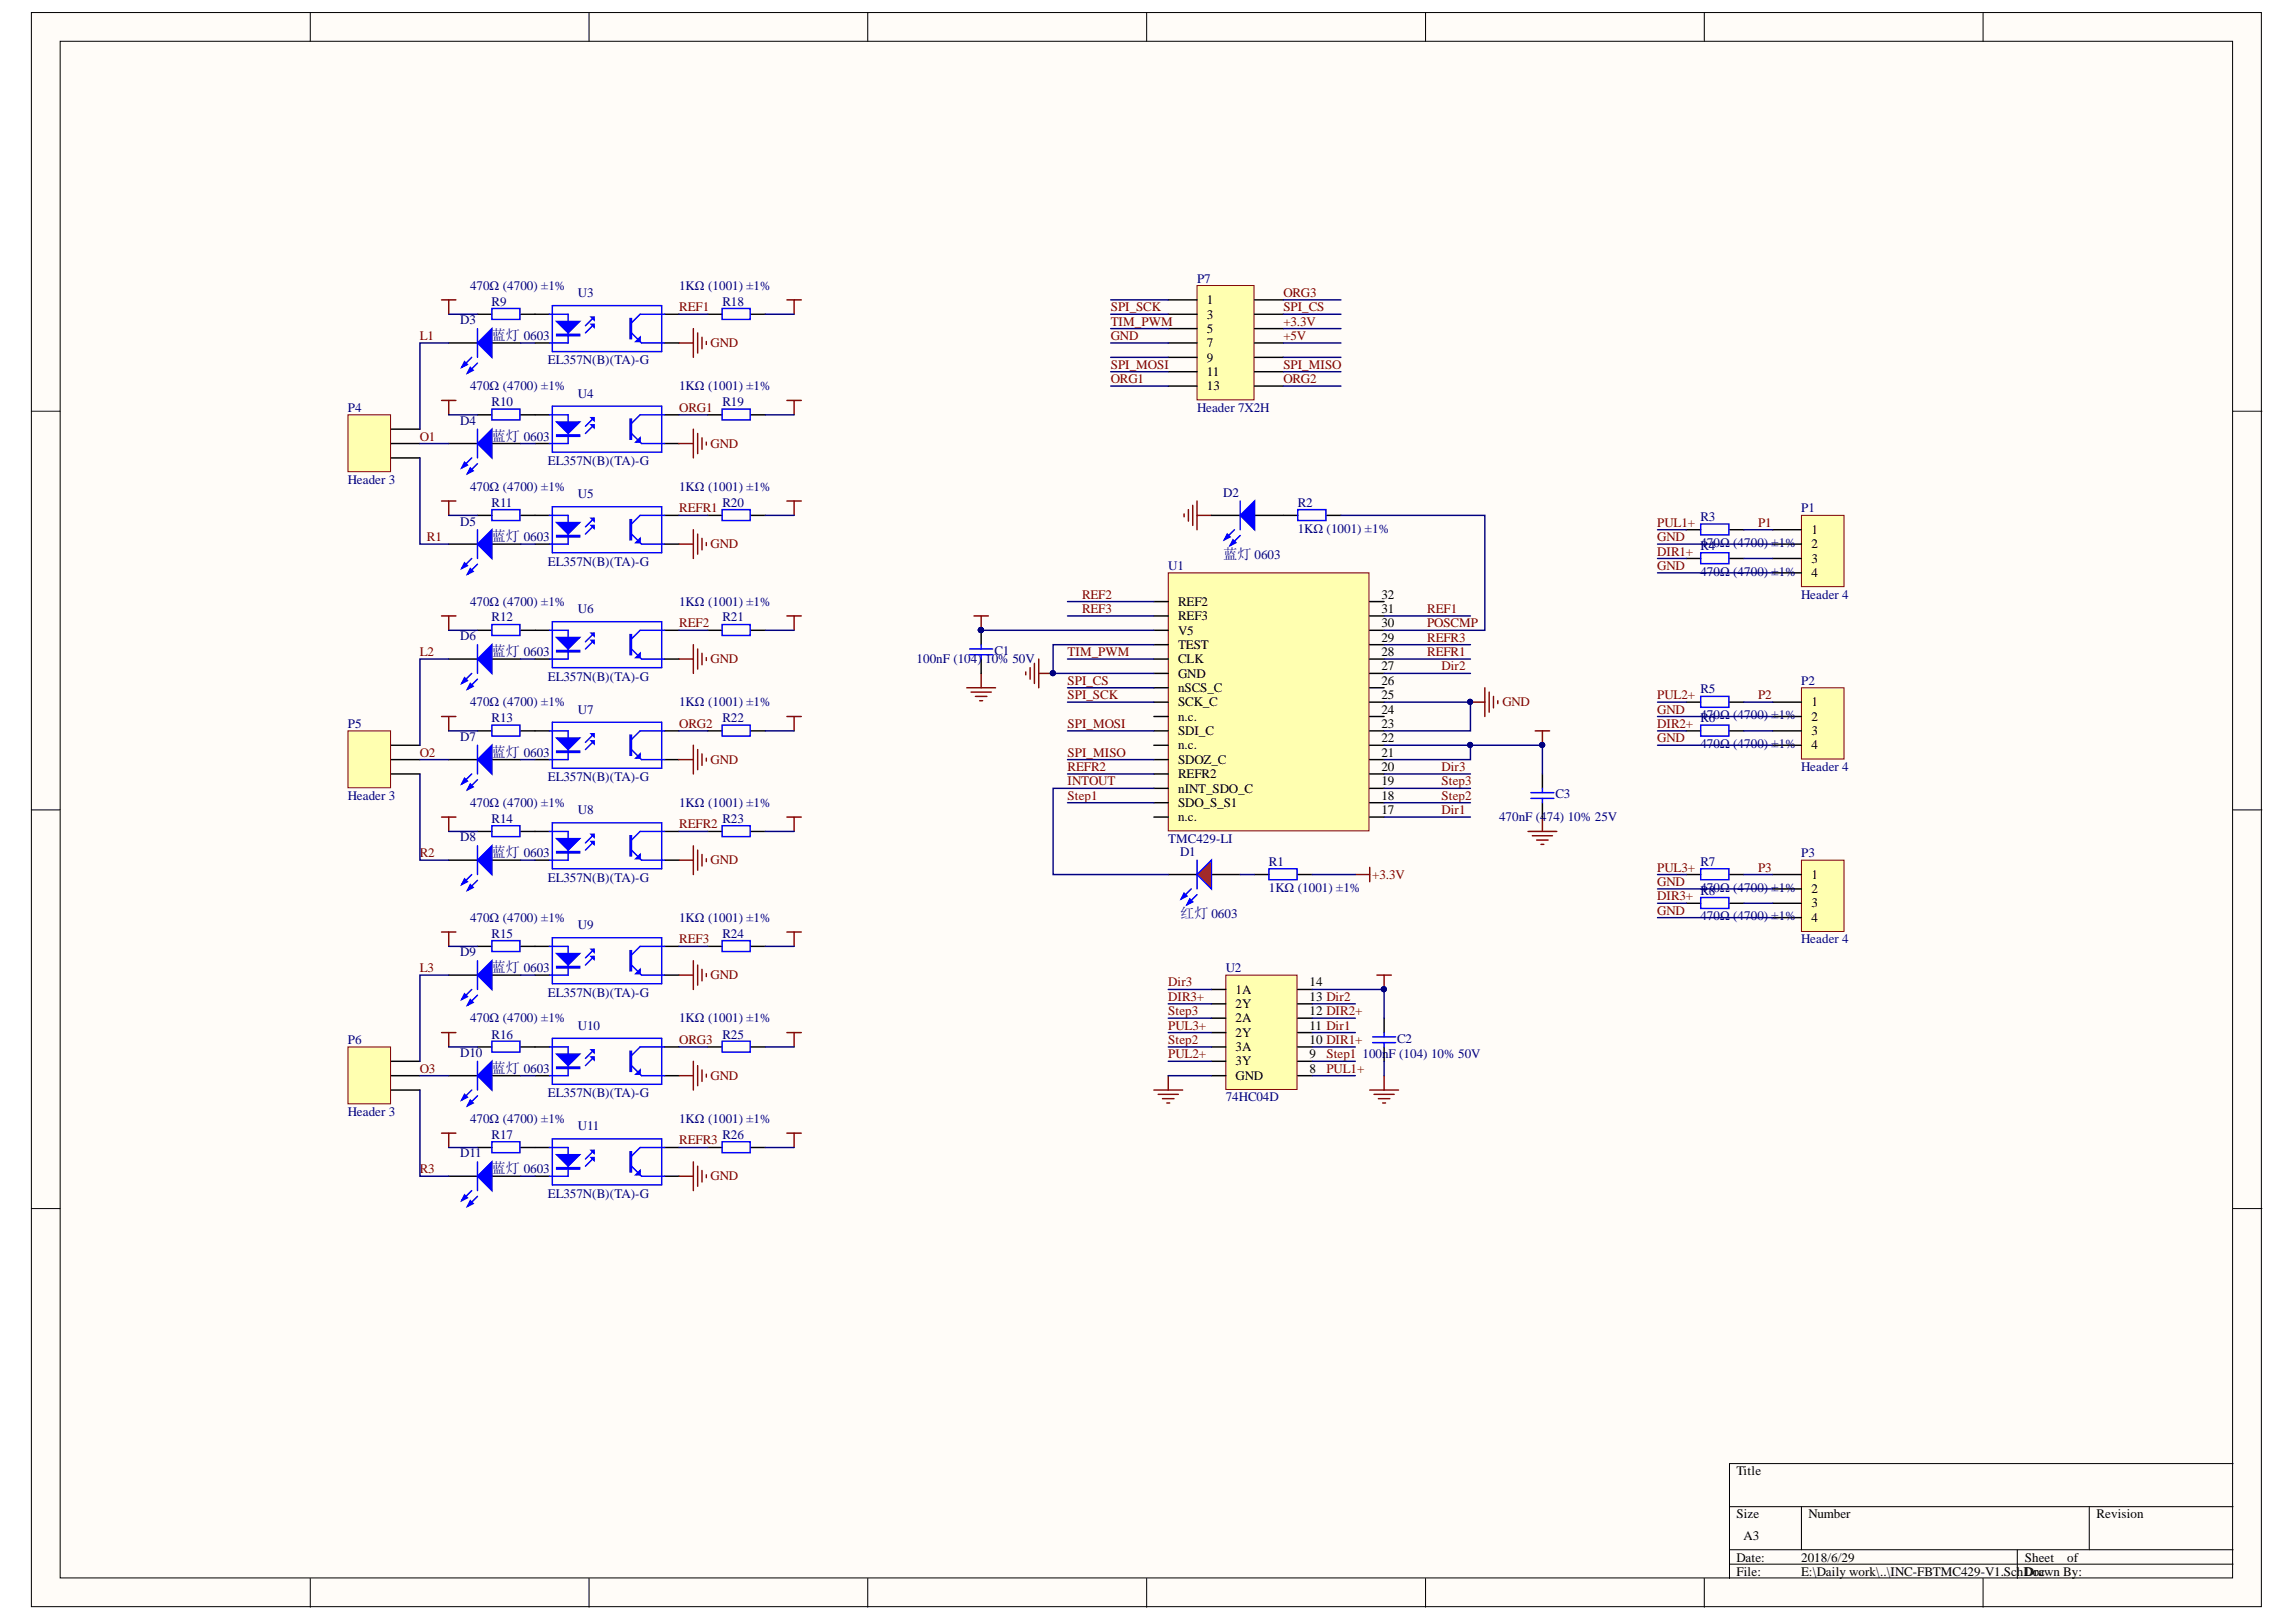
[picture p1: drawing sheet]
<svg xmlns="http://www.w3.org/2000/svg" width="297mm" height="210mm" viewBox="0 0 297 210" stroke-linecap="round" stroke-linejoin="round" font-family="sans-serif">
<defs><g id="words">
<g font-size="1.9" fill="#000080">
<text x="63.6" y="44">蓝灯 0603</text>
<text x="63.6" y="57">蓝灯 0603</text>
<text x="63.6" y="70">蓝灯 0603</text>
<text x="158.3" y="72.3">蓝灯 0603</text>
<text x="63.6" y="84.9">蓝灯 0603</text>
<text x="63.6" y="97.9">蓝灯 0603</text>
<text x="63.6" y="110.9">蓝灯 0603</text>
<text x="152.7" y="118.8">红灯 0603</text>
<text x="63.6" y="125.8">蓝灯 0603</text>
<text x="63.6" y="138.8">蓝灯 0603</text>
<text x="63.6" y="151.8">蓝灯 0603</text>
</g>
<g font-size="1.7" fill="#000080">
<text x="59.5" y="42">D3</text>
<text x="60.8" y="37.5">470Ω (4700) ±1%</text>
<text x="63.6" y="39.5">R9</text>
<text x="74.8" y="38.4">U3</text>
<text x="87.9" y="37.5">1KΩ (1001) ±1%</text>
<text x="93.5" y="39.5">R18</text>
<text x="154.9" y="36.6">P7</text>
<text x="70.9" y="47.1">EL357N(B)(TA)-G</text>
<text x="45" y="53.3">P4</text>
<text x="60.8" y="50.5">470Ω (4700) ±1%</text>
<text x="63.6" y="52.5">R10</text>
<text x="74.8" y="51.5">U4</text>
<text x="87.9" y="50.5">1KΩ (1001) ±1%</text>
<text x="93.5" y="52.5">R19</text>
<text x="154.9" y="53.3">Header 7X2H</text>
<text x="59.5" y="55">D4</text>
<text x="45" y="62.6">Header 3</text>
<text x="60.8" y="63.5">470Ω (4700) ±1%</text>
<text x="63.6" y="65.6">R11</text>
<text x="70.9" y="60.2">EL357N(B)(TA)-G</text>
<text x="74.8" y="64.5">U5</text>
<text x="87.9" y="63.5">1KΩ (1001) ±1%</text>
<text x="93.5" y="65.6">R20</text>
<text x="158.3" y="64.3">D2</text>
<text x="167.9" y="65.6">R2</text>
<text x="59.5" y="68">D5</text>
<text x="167.9" y="68.9">1KΩ (1001) ±1%</text>
<text x="220" y="67.4">R3</text>
<text x="220" y="70.8">470Ω (4700) ±1%</text>
<text x="220" y="71.1">R4</text>
<text x="233" y="66.3">P1</text>
<text x="70.9" y="73.2">EL357N(B)(TA)-G</text>
<text x="151.1" y="73.8">U1</text>
<text x="220" y="74.5">470Ω (4700) ±1%</text>
<text x="233" y="77.5">Header 4</text>
<text x="59.5" y="82.9">D6</text>
<text x="60.8" y="78.4">470Ω (4700) ±1%</text>
<text x="63.6" y="80.4">R12</text>
<text x="74.8" y="79.3">U6</text>
<text x="87.9" y="78.4">1KΩ (1001) ±1%</text>
<text x="93.5" y="80.4">R21</text>
<text x="70.9" y="88.1">EL357N(B)(TA)-G</text>
<text x="118.6" y="85.8">100nF (104) 10% 50V</text>
<text x="128.6" y="84.7">C1</text>
<text x="220" y="89.7">R5</text>
<text x="233" y="88.6">P2</text>
<text x="45" y="94.2">P5</text>
<text x="59.5" y="95.9">D7</text>
<text x="60.8" y="91.4">470Ω (4700) ±1%</text>
<text x="63.6" y="93.4">R13</text>
<text x="74.8" y="92.3">U7</text>
<text x="87.9" y="91.4">1KΩ (1001) ±1%</text>
<text x="93.5" y="93.4">R22</text>
<text x="220" y="93.1">470Ω (4700) ±1%</text>
<text x="220" y="93.4">R6</text>
<text x="70.9" y="101.1">EL357N(B)(TA)-G</text>
<text x="220" y="96.8">470Ω (4700) ±1%</text>
<text x="233" y="99.8">Header 4</text>
<text x="45" y="103.5">Header 3</text>
<text x="60.8" y="104.4">470Ω (4700) ±1%</text>
<text x="63.6" y="106.5">R14</text>
<text x="74.8" y="105.3">U8</text>
<text x="87.9" y="104.4">1KΩ (1001) ±1%</text>
<text x="93.5" y="106.5">R23</text>
<text x="193.9" y="106.3">470nF (474) 10% 25V</text>
<text x="201.2" y="103.3">C3</text>
<text x="59.5" y="108.9">D8</text>
<text x="151.1" y="109.1">TMC429-LI</text>
<text x="152.7" y="110.8">D1</text>
<text x="164.2" y="112.1">R1</text>
<text x="220" y="112.1">R7</text>
<text x="233" y="110.9">P3</text>
<text x="60.8" y="119.3">470Ω (4700) ±1%</text>
<text x="70.9" y="114.1">EL357N(B)(TA)-G</text>
<text x="87.9" y="119.3">1KΩ (1001) ±1%</text>
<text x="164.2" y="115.4">1KΩ (1001) ±1%</text>
<text x="220" y="115.4">470Ω (4700) ±1%</text>
<text x="220" y="115.8">R8</text>
<text x="220" y="119.1">470Ω (4700) ±1%</text>
<text x="59.5" y="123.8">D9</text>
<text x="63.6" y="121.4">R15</text>
<text x="74.8" y="120.2">U9</text>
<text x="93.5" y="121.4">R24</text>
<text x="158.6" y="125.8">U2</text>
<text x="233" y="122.1">Header 4</text>
<text x="70.9" y="129">EL357N(B)(TA)-G</text>
<text x="45" y="135.1">P6</text>
<text x="59.5" y="136.8">D10</text>
<text x="60.8" y="132.3">470Ω (4700) ±1%</text>
<text x="63.6" y="134.4">R16</text>
<text x="74.8" y="133.2">U10</text>
<text x="87.9" y="132.3">1KΩ (1001) ±1%</text>
<text x="93.5" y="134.4">R25</text>
<text x="176.3" y="136.9">100nF (104) 10% 50V</text>
<text x="180.7" y="134.9">C2</text>
<text x="70.9" y="142">EL357N(B)(TA)-G</text>
<text x="158.6" y="142.5">74HC04D</text>
<text x="45" y="144.4">Header 3</text>
<text x="59.5" y="149.8">D11</text>
<text x="60.8" y="145.3">470Ω (4700) ±1%</text>
<text x="63.6" y="147.4">R17</text>
<text x="74.8" y="146.2">U11</text>
<text x="87.9" y="145.3">1KΩ (1001) ±1%</text>
<text x="93.5" y="147.4">R26</text>
<text x="70.9" y="155">EL357N(B)(TA)-G</text>
</g>
<g font-size="1.7" fill="#800000">
<text x="87.9" y="40.3">REF1</text>
<text x="143.7" y="40.3">SPI_SCK</text>
<text x="166" y="40.3">SPI_CS</text>
<text x="166" y="38.4">ORG3</text>
<text x="54.3" y="44">L1</text>
<text x="91.9" y="44.9">GND</text>
<text x="143.7" y="42.2">TIM_PWM</text>
<text x="143.7" y="44">GND</text>
<text x="143.7" y="47.7">SPI_MOSI</text>
<text x="166" y="42.2">+3.3V</text>
<text x="166" y="44">+5V</text>
<text x="166" y="47.7">SPI_MISO</text>
<text x="87.9" y="53.3">ORG1</text>
<text x="143.7" y="49.6">ORG1</text>
<text x="166" y="49.6">ORG2</text>
<text x="54.3" y="57">O1</text>
<text x="91.9" y="58">GND</text>
<text x="55.2" y="70">R1</text>
<text x="87.9" y="66.3">REFR1</text>
<text x="91.9" y="71">GND</text>
<text x="214.4" y="68.2">PUL1+</text>
<text x="214.4" y="70">GND</text>
<text x="214.4" y="71.9">DIR1+</text>
<text x="227.4" y="68.2">P1</text>
<text x="140" y="77.5">REF2</text>
<text x="214.4" y="73.8">GND</text>
<text x="87.9" y="81.2">REF2</text>
<text x="140" y="79.3">REF3</text>
<text x="184.6" y="79.3">REF1</text>
<text x="184.6" y="81.2">POSCMP</text>
<text x="184.6" y="83">REFR3</text>
<text x="54.3" y="84.9">L2</text>
<text x="91.9" y="85.8">GND</text>
<text x="138.1" y="84.9">TIM_PWM</text>
<text x="138.1" y="88.6">SPI_CS</text>
<text x="184.6" y="84.9">REFR1</text>
<text x="186.5" y="86.8">Dir2</text>
<text x="87.9" y="94.2">ORG2</text>
<text x="138.1" y="90.5">SPI_SCK</text>
<text x="138.1" y="94.2">SPI_MOSI</text>
<text x="194.4" y="91.4">GND</text>
<text x="214.4" y="90.5">PUL2+</text>
<text x="214.4" y="92.3">GND</text>
<text x="214.4" y="94.2">DIR2+</text>
<text x="227.4" y="90.5">P2</text>
<text x="54.3" y="97.9">O2</text>
<text x="91.9" y="98.8">GND</text>
<text x="138.1" y="97.9">SPI_MISO</text>
<text x="138.1" y="99.8">REFR2</text>
<text x="138.1" y="101.6">INTOUT</text>
<text x="186.5" y="99.8">Dir3</text>
<text x="186.5" y="101.6">Step3</text>
<text x="214.4" y="96.1">GND</text>
<text x="87.9" y="107.2">REFR2</text>
<text x="138.1" y="103.5">Step1</text>
<text x="186.5" y="103.5">Step2</text>
<text x="186.5" y="105.3">Dir1</text>
<text x="54.3" y="110.9">R2</text>
<text x="91.9" y="111.9">GND</text>
<text x="177.5" y="113.7">+3.3V</text>
<text x="214.4" y="112.8">PUL3+</text>
<text x="227.4" y="112.8">P3</text>
<text x="214.4" y="114.6">GND</text>
<text x="214.4" y="116.5">DIR3+</text>
<text x="214.4" y="118.4">GND</text>
<text x="54.3" y="125.8">L3</text>
<text x="87.9" y="122.1">REF3</text>
<text x="91.9" y="126.7">GND</text>
<text x="151.1" y="127.7">Dir3</text>
<text x="151.1" y="129.5">DIR3+</text>
<text x="151.1" y="131.4">Step3</text>
<text x="87.9" y="135.1">ORG3</text>
<text x="151.1" y="133.2">PUL3+</text>
<text x="151.1" y="135.1">Step2</text>
<text x="151.1" y="136.9">PUL2+</text>
<text x="171.6" y="136.9">Step1</text>
<text x="54.3" y="138.8">O3</text>
<text x="91.9" y="139.7">GND</text>
<text x="171.6" y="138.8">PUL1+</text>
<text x="87.9" y="148.1">REFR3</text>
<text x="54.3" y="151.8">R3</text>
<text x="91.9" y="152.7">GND</text>
</g>
<g font-size="1.7">
<text x="156.1" y="39.4">1</text>
<text x="156.1" y="41.2">3</text>
<text x="156.1" y="43.1">5</text>
<text x="156.1" y="44.9">7</text>
<text x="156.1" y="46.8">9</text>
<text x="156.1" y="48.7">11</text>
<text x="156.1" y="50.5">13</text>
<text x="234.4" y="69.1">1</text>
<text x="234.4" y="71">2</text>
<text x="178.7" y="77.5">32</text>
<text x="234.4" y="72.8">3</text>
<text x="234.4" y="74.7">4</text>
<text x="152.4" y="78.4">REF2</text>
<text x="152.4" y="80.3">REF3</text>
<text x="152.4" y="82.1">V5</text>
<text x="152.4" y="84">TEST</text>
<text x="178.7" y="83">29</text>
<text x="178.7" y="81.2">30</text>
<text x="178.7" y="79.3">31</text>
<text x="152.4" y="85.8">CLK</text>
<text x="152.4" y="87.7">GND</text>
<text x="152.4" y="89.6">nSCS_C</text>
<text x="178.7" y="88.6">26</text>
<text x="178.7" y="86.8">27</text>
<text x="178.7" y="84.9">28</text>
<text x="152.4" y="91.4">SCK_C</text>
<text x="152.4" y="93.3">n.c.</text>
<text x="152.4" y="95.1">SDI_C</text>
<text x="178.7" y="94.2">23</text>
<text x="178.7" y="92.3">24</text>
<text x="178.7" y="90.5">25</text>
<text x="234.4" y="91.4">1</text>
<text x="234.4" y="93.3">2</text>
<text x="234.4" y="95.1">3</text>
<text x="152.4" y="97">n.c.</text>
<text x="152.4" y="98.8">SDOZ_C</text>
<text x="152.4" y="100.7">REFR2</text>
<text x="178.7" y="101.6">19</text>
<text x="178.7" y="99.8">20</text>
<text x="178.7" y="97.9">21</text>
<text x="178.7" y="96.1">22</text>
<text x="234.4" y="97">4</text>
<text x="152.4" y="102.6">nINT_SDO_C</text>
<text x="152.4" y="104.4">SDO_S_S1</text>
<text x="152.4" y="106.3">n.c.</text>
<text x="178.7" y="105.3">17</text>
<text x="178.7" y="103.5">18</text>
<text x="234.4" y="113.7">1</text>
<text x="234.4" y="115.6">2</text>
<text x="234.4" y="117.4">3</text>
<text x="234.4" y="119.3">4</text>
<text x="159.9" y="128.6">1A</text>
<text x="159.9" y="130.4">2Y</text>
<text x="169.4" y="131.4">12 DIR2+</text>
<text x="169.4" y="129.5">13 Dir2</text>
<text x="169.4" y="127.7">14</text>
<text x="159.9" y="132.3">2A</text>
<text x="159.9" y="134.2">2Y</text>
<text x="159.9" y="136">3A</text>
<text x="159.9" y="137.9">3Y</text>
<text x="169.4" y="136.9">9</text>
<text x="169.4" y="135.1">10 DIR1+</text>
<text x="169.4" y="133.2">11 Dir1</text>
<text x="159.9" y="139.7">GND</text>
<text x="169.4" y="138.8">8</text>
<text x="224.6" y="190.9">Title</text>
<text x="224.6" y="196.5">Size</text>
<text x="234" y="196.5">Number</text>
<text x="271.3" y="196.5">Revision</text>
<text x="224.6" y="202.1">Date:</text>
<text x="224.6" y="203.9">File:</text>
<text x="225.6" y="199.3">A3</text>
<text x="233" y="202.1">2018/6/29</text>
<text x="233" y="203.9">E:\Daily work\..\INC-FBTMC429-V1.SchDoc</text>
<text x="261.9" y="202.1">Sheet</text>
<text x="261.9" y="203.9">Drawn By:</text>
<text x="267.5" y="202.1">of</text>
</g>
</g></defs>
<g fill="#fffcf8" stroke="#000" stroke-width=".13">
<path d="M4.1 1.6h288.5v206.3h-288.5z"/>
<path d="M7.8 5.3h281v198.9h-281z"/>
</g>
<g fill="none" stroke="#000" stroke-width=".13">
<path d="M40.1 1.6v3.7M76.2 1.6v3.7M112.3 1.6v3.7M148.3 1.6v3.7M184.4 1.6v3.7M220.5 1.6v3.7M256.6 1.6v3.7M4.1 53.2h3.7M288.9 53.2h3.7M4.1 104.8h3.7M288.9 104.8h3.7M4.1 156.4h3.7"/>
<path d="M288.9 156.4h3.7M223.7 195h65.2M233.1 195v5.6M270.3 195v5.6M288.9 189.4h-65.2v14.9M40.1 204.3v3.7M76.2 204.3v3.7M112.3 204.3v3.7M148.3 204.3v3.7M184.4 204.3v3.7M220.5 204.3v3.7M223.7 200.6h65.2"/>
<path d="M223.7 202.4h65.2M256.6 204.3v3.7M261 200.6v3.7"/>
</g>
<path d="M154.9 36.9h7.3v14.8h-7.3z" fill="#ffffb0" stroke="#800000" stroke-width=".13"/>
<g fill="none" stroke="#000" stroke-width=".19">
<path d="M151.1 38.8h3.8M162.3 38.8h3.7M151.1 40.7h3.8M151.1 42.5h3.8M151.1 44.4h3.8M151.1 46.2h3.8M151.1 48.1h3.8M151.1 50h3.8M162.3 40.7h3.7M162.3 42.5h3.7M162.3 44.4h3.7M162.3 46.2h3.7"/>
<path d="M162.3 48.1h3.7M162.3 50h3.7"/>
</g>
<path d="M45 53.7h5.5v7.3h-5.5z" fill="#ffffb0" stroke="#800000" stroke-width=".13"/>
<path d="M50.6 59.3h3.7M50.6 57.4h3.7M50.6 55.5h3.7M69.2 40.7h1.9M69.2 44.4h1.9M86 40.7h1.8M86 44.4h1.8" fill="none" stroke="#000" stroke-width=".19"/>
<path d="M71.5 39.6h14.1v5.9h-14.1zM71.1 40.7h2.4v3.7h-2.4M76.9 42l-1.2 1.1M76.9 41l-1.2 1.2M81.7 43.1l1.3 1.3h3M86 40.7h-3.2l-1.1 1.1" fill="none" stroke="#00f" stroke-width=".19"/>
<path d="M72 41.6h3l-1.5 1.5z" fill="#00f"/>
<path d="M72 41.6h3l-1.5 1.5zM72 43.3h3v.2h-3zM72 43.4h3" fill="none" stroke="#00f" stroke-width=".19"/>
<path d="M76.5 41h.4v.4z" fill="#00f"/>
<path d="M76.5 41h.4v.4z" fill="none" stroke="#00f" stroke-width=".19"/>
<path d="M76.5 42h.4v.3z" fill="#00f"/>
<path d="M76.5 42h.4v.3zM81.5 41.2h.2v2.6h-.2zM81.6 41.2v2.6" fill="none" stroke="#00f" stroke-width=".19"/>
<path d="M82.3 44.2l.5-.6v.6z" fill="#00f"/>
<path d="M93.4 39.9h3.7v1.4h-3.7zM82.3 44.2l.5-.6v.6zM167.9 66h3.6v1.4h-3.6z" fill="none" stroke="#00f" stroke-width=".19"/>
<path d="M57.1 38.8h1.9M58.1 38.8v1.9M101.8 38.8h1.9M102.7 38.8v1.9M153.2 66.5v.4M153.7 66v1.4M154.3 65.4v2.6M154.9 64.8v3.8M154.9 66.7h1.8" fill="none" stroke="#800000" stroke-width=".19"/>
<path d="M91.6 40.7h1.8M97.1 40.7h1.9M156.7 66.7h3.7M162.3 66.7h5.6M171.6 66.7h1.9" fill="none" stroke="#000" stroke-width=".19"/>
<path d="M160.4 66.7l1.9-1.9v3.8z" fill="#00f"/>
<path d="M159.7 68.6l-1.3 1.3M160.4 66.7l1.9-1.9v3.8zM160.4 69.3l-1.3 1.3" fill="none" stroke="#00f" stroke-width=".19"/>
<path d="M158.8 69.1l.3 .4-.7 .4z" fill="#00f"/>
<path d="M158.8 69.1l.3 .4-.7 .4z" fill="none" stroke="#00f" stroke-width=".19"/>
<path d="M159.5 69.9l.4 .3-.8 .4z" fill="#00f"/>
<path d="M159.5 69.9l.4 .3-.8 .4zM160.4 64.8v3.8" fill="none" stroke="#00f" stroke-width=".19"/>
<path d="M87.8 44.4h1.9M89.7 42.5v3.7M90.3 43.1v2.6M90.8 43.6v1.5M91.4 44.2v.4" fill="none" stroke="#800000" stroke-width=".19"/>
<path d="M151.1 74.1h26v33.4h-26z" fill="#ffffb0" stroke="#800000" stroke-width=".13"/>
<g fill="none" stroke="#000" stroke-width=".19">
<path d="M149.3 77.9h1.8M149.3 79.7h1.8M177.2 77.9h1.9M177.2 79.7h1.9M149.3 81.6h1.8M149.3 83.4h1.8M149.3 85.3h1.8M149.3 87.1h1.8M149.3 89h1.8M149.3 90.9h1.8M149.3 92.7h1.8M149.3 94.6h1.8"/>
<path d="M149.3 96.4h1.8M149.3 98.3h1.8M177.2 81.6h1.9M177.2 83.4h1.9M177.2 85.3h1.9M177.2 87.1h1.9M177.2 89h1.9M177.2 90.9h1.9M177.2 92.7h1.9M177.2 94.6h1.9M177.2 96.4h1.9M177.2 98.3h1.9"/>
<path d="M149.3 100.2h1.8M149.3 102h1.8M149.3 103.9h1.8M149.3 105.7h1.8M177.2 100.2h1.9M177.2 102h1.9M177.2 103.9h1.9M177.2 105.7h1.9"/>
</g>
<path d="M233.1 66.7h5.5v9.2h-5.5z" fill="#ffffb0" stroke="#800000" stroke-width=".13"/>
<path d="M229.3 68.6h3.8M229.3 70.4h3.8M229.3 72.3h3.8M229.3 74.1h3.8M126.9 81.6v1.8M126.9 85.3v1.8" fill="none" stroke="#000" stroke-width=".19"/>
<g fill="none" stroke="#800000" stroke-width=".19">
<path d="M126 79.7h1.9M126.9 79.7v1.9M125.1 89h3.7M125.6 89.6h2.6M126.2 90.1h1.5M126.8 90.7h.3M126.9 87.1v1.9M132.7 87v.3M133.3 86.4v1.5M133.8 85.8v2.6M134.4 85.3v3.7M134.4 87.1h1.8"/>
<path d="M190.2 90.9h1.9M192.1 89v3.7M192.7 89.6v2.6M193.2 90.1v1.5M193.8 90.7v.4M198.6 94.6h1.9M199.5 94.6v1.8"/>
</g>
<g fill="#000080" stroke="#000080" stroke-width=".13">
<circle cx="126.9" cy="81.5" r=".33"/>
<circle cx="136.2" cy="87.1" r=".33"/>
<circle cx="190.2" cy="90.8" r=".33"/>
<circle cx="199.5" cy="96.4" r=".33"/>
</g>
<path d="M125.4 84h3M125.4 84.7h3M126.9 83.4v.6M126.9 84.7v.6" fill="none" stroke="#00f" stroke-width=".19"/>
<path d="M233.1 89h5.5v9.2h-5.5z" fill="#ffffb0" stroke="#800000" stroke-width=".13"/>
<path d="M229.3 90.9h3.8M229.3 92.7h3.8M229.3 94.6h3.8M229.3 96.4h3.8M151.1 113.2h3.8M156.7 113.2h3.7M162.3 113.2h1.9M167.9 113.2h1.9M199.5 100.2v1.8M199.5 103.9v1.8" fill="none" stroke="#000" stroke-width=".19"/>
<path d="M175.3 113.2h1.9M177.2 112.2v1.9M197.7 107.6h3.7M198.2 108.2h2.6M198.8 108.7h1.5M199.4 109.3h.3M199.5 105.7v1.9" fill="none" stroke="#800000" stroke-width=".19"/>
<path d="M164.2 112.4h3.6v1.4h-3.6zM198.1 102.6h2.9M198.1 103.3h2.9M199.5 102v.6M199.5 103.3v.6" fill="none" stroke="#00f" stroke-width=".19"/>
<path d="M154.9 113.2l1.8-1.9v3.7z" fill="#f00"/>
<path d="M154.1 115l-1.3 1.3M154.9 113.2l1.8-1.9v3.7zM154.9 115.8l-1.3 1.3" fill="none" stroke="#00f" stroke-width=".19"/>
<path d="M153.2 115.6l.4 .4-.8 .3z" fill="#00f"/>
<path d="M153.2 115.6l.4 .4-.8 .3z" fill="none" stroke="#00f" stroke-width=".19"/>
<path d="M153.9 116.3l.4 .4-.7 .4z" fill="#00f"/>
<path d="M153.9 116.3l.4 .4-.7 .4zM154.9 111.3v3.7" fill="none" stroke="#00f" stroke-width=".19"/>
<path d="M233.1 111.3h5.5v9.2h-5.5z" fill="#ffffb0" stroke="#800000" stroke-width=".13"/>
<path d="M229.3 113.2h3.8M229.3 115h3.8M229.3 116.9h3.8M229.3 118.8h3.8" fill="none" stroke="#000" stroke-width=".19"/>
<path d="M158.6 126.2h9.2v14.8h-9.2z" fill="#ffffb0" stroke="#800000" stroke-width=".13"/>
<g fill="none" stroke="#000" stroke-width=".19">
<path d="M58.1 44.4h3.7M61.8 40.7h1.8M63.6 44.4h3.8M67.4 40.7h1.8M156.7 128h1.9M156.7 129.9h1.9M156.7 131.8h1.9M156.7 133.6h1.9M156.7 135.5h1.9M156.7 137.3h1.9M156.7 139.2h1.9M167.9 128h1.9"/>
<path d="M167.9 129.9h1.9M167.9 131.8h1.9M167.9 133.6h1.9M167.9 135.5h1.9M167.9 137.3h1.9M167.9 139.2h1.9M179.1 131.8v1.8M179.1 135.5v1.8"/>
</g>
<path d="M151.1 139.2v1.9M178.1 126.2h1.9M179.1 126.2v1.8M179.1 139.2v1.9M149.3 141.1h3.7M149.8 141.6h2.6M150.4 142.2h1.5M151 142.7h.3M177.2 141.1h3.7M177.8 141.6h2.6M178.3 142.2h1.5M178.9 142.7h.4" fill="none" stroke="#800000" stroke-width=".19"/>
<circle cx="179" cy="128" r=".33" fill="#000080" stroke="#000080" stroke-width=".13"/>
<path d="M63.6 39.9h3.7v1.4h-3.7zM177.6 134.9h3M177.6 134.2h3M179.1 133.6v.6M179.1 134.9v.6" fill="none" stroke="#00f" stroke-width=".19"/>
<path d="M61.8 44.4l1.8-1.9v3.7z" fill="#00f"/>
<path d="M61 46.2l-1.3 1.3M61.8 44.4l1.8-1.9v3.7zM61.8 47l-1.3 1.3" fill="none" stroke="#00f" stroke-width=".19"/>
<path d="M60.1 46.8l.4 .4-.8 .3z" fill="#00f"/>
<path d="M60.1 46.8l.4 .4-.8 .3z" fill="none" stroke="#00f" stroke-width=".19"/>
<path d="M60.8 47.5l.4 .4-.7 .4z" fill="#00f"/>
<path d="M60.8 47.5l.4 .4-.7 .4zM61.8 42.5v3.7M71.1 53.7h2.4v3.7h-2.4M71.5 52.6h14.1v5.9h-14.1zM76.9 55l-1.2 1.1M76.9 54.1l-1.2 1.1M81.7 56.1l1.3 1.3h3M86 53.7h-3.2l-1.1 1.1" fill="none" stroke="#00f" stroke-width=".19"/>
<path d="M69.2 53.7h1.9M69.2 57.4h1.9M86 53.7h1.8M86 57.4h1.8" fill="none" stroke="#000" stroke-width=".19"/>
<path d="M72 54.6h3l-1.5 1.5z" fill="#00f"/>
<path d="M72 54.6h3l-1.5 1.5zM72 56.3h3v.2h-3zM72 56.4h3" fill="none" stroke="#00f" stroke-width=".19"/>
<path d="M76.5 54.1h.4v.3z" fill="#00f"/>
<path d="M76.5 54.1h.4v.3z" fill="none" stroke="#00f" stroke-width=".19"/>
<path d="M76.5 55h.4v.4z" fill="#00f"/>
<path d="M76.5 55h.4v.4zM81.5 54.2h.2v2.6h-.2zM81.6 54.2v2.6" fill="none" stroke="#00f" stroke-width=".19"/>
<path d="M82.3 57.2l.5-.5v.5z" fill="#00f"/>
<path d="M63.6 52.9h3.7v1.5h-3.7zM82.3 57.2l.5-.5v.5zM93.4 52.9h3.7v1.5h-3.7z" fill="none" stroke="#00f" stroke-width=".19"/>
<path d="M57.1 51.8h1.9M58.1 51.8v1.9M87.8 57.4h1.9M89.7 55.5v3.8M90.3 56.1v2.6M90.8 56.7v1.4M91.4 57.2v.4M101.8 51.8h1.9M102.7 51.8v1.9" fill="none" stroke="#800000" stroke-width=".19"/>
<path d="M58.1 57.4h3.7M61.8 53.7h1.8M63.6 57.4h3.8M67.4 53.7h1.8M91.6 53.7h1.8M97.1 53.7h1.9" fill="none" stroke="#000" stroke-width=".19"/>
<path d="M61.8 57.4l1.8-1.9v3.8z" fill="#00f"/>
<path d="M61 59.3l-1.3 1.3M61.8 57.4l1.8-1.9v3.8zM61.8 60l-1.3 1.3" fill="none" stroke="#00f" stroke-width=".19"/>
<path d="M60.1 59.8l.4 .4-.8 .4z" fill="#00f"/>
<path d="M60.1 59.8l.4 .4-.8 .4z" fill="none" stroke="#00f" stroke-width=".19"/>
<path d="M60.8 60.6l.4 .3-.7 .4z" fill="#00f"/>
<path d="M61.8 55.5v3.8M60.8 60.6l.4 .3-.7 .4zM71.1 66.7h2.4v3.7h-2.4M71.5 65.6h14.1v5.9h-14.1zM76.9 68l-1.2 1.1M76.9 67.1l-1.2 1.1M81.7 69.1l1.3 1.3h3M86 66.7h-3.2l-1.1 1.1" fill="none" stroke="#00f" stroke-width=".19"/>
<path d="M69.2 66.7h1.9M69.2 70.4h1.9M86 66.7h1.8M86 70.4h1.8" fill="none" stroke="#000" stroke-width=".19"/>
<path d="M72 67.6h3l-1.5 1.5z" fill="#00f"/>
<path d="M72 67.6h3l-1.5 1.5zM72 69.3h3v.2h-3zM72 69.4h3" fill="none" stroke="#00f" stroke-width=".19"/>
<path d="M76.5 67.1h.4v.3z" fill="#00f"/>
<path d="M76.5 67.1h.4v.3z" fill="none" stroke="#00f" stroke-width=".19"/>
<path d="M76.5 68h.4v.4z" fill="#00f"/>
<path d="M76.5 68h.4v.4zM81.5 67.3h.2v2.6h-.2zM81.6 67.3v2.6" fill="none" stroke="#00f" stroke-width=".19"/>
<path d="M82.3 70.2l.5-.5v.5z" fill="#00f"/>
<path d="M63.6 66h3.7v1.4h-3.7zM82.3 70.2l.5-.5v.5zM93.4 66h3.7v1.4h-3.7z" fill="none" stroke="#00f" stroke-width=".19"/>
<path d="M57.1 64.8h1.9M58.1 64.8v1.9M87.8 70.4h1.9M89.7 68.6v3.7M90.3 69.1v2.6M90.8 69.7v1.5M91.4 70.2v.4M101.8 64.8h1.9M102.7 64.8v1.9" fill="none" stroke="#800000" stroke-width=".19"/>
<path d="M58.1 70.4h3.7M61.8 66.7h1.8M63.6 70.4h3.8M67.4 66.7h1.8M91.6 66.7h1.8M97.1 66.7h1.9" fill="none" stroke="#000" stroke-width=".19"/>
<path d="M61.8 70.4l1.8-1.8v3.7z" fill="#00f"/>
<path d="M61 72.3l-1.3 1.3M61.8 70.4l1.8-1.8v3.7zM61.8 73l-1.3 1.3" fill="none" stroke="#00f" stroke-width=".19"/>
<path d="M60.1 72.8l.4 .4-.8 .4z" fill="#00f"/>
<path d="M60.1 72.8l.4 .4-.8 .4z" fill="none" stroke="#00f" stroke-width=".19"/>
<path d="M60.8 73.6l.4 .3-.7 .4z" fill="#00f"/>
<path d="M60.8 73.6l.4 .3-.7 .4zM61.8 68.6v3.7" fill="none" stroke="#00f" stroke-width=".19"/>
<path d="M45 94.6h5.5v7.3h-5.5z" fill="#ffffb0" stroke="#800000" stroke-width=".13"/>
<path d="M50.6 98.3h3.7M50.6 96.4h3.7M69.2 81.6h1.9M69.2 85.3h1.9M86 81.6h1.8M86 85.3h1.8M50.6 100.2h3.7" fill="none" stroke="#000" stroke-width=".19"/>
<path d="M71.1 81.6h2.4v3.7h-2.4M71.5 80.5h14.1v5.9h-14.1zM76.9 82.9l-1.2 1.1M76.9 81.9l-1.2 1.2M81.7 84l1.3 1.3h3M86 81.6h-3.2l-1.1 1.1" fill="none" stroke="#00f" stroke-width=".19"/>
<path d="M72 82.5h3l-1.5 1.5z" fill="#00f"/>
<path d="M72 82.5h3l-1.5 1.5zM72 84.2h3v.2h-3zM72 84.3h3" fill="none" stroke="#00f" stroke-width=".19"/>
<path d="M76.5 81.9h.4v.4z" fill="#00f"/>
<path d="M76.5 81.9h.4v.4z" fill="none" stroke="#00f" stroke-width=".19"/>
<path d="M76.5 82.9h.4v.3z" fill="#00f"/>
<path d="M76.5 82.9h.4v.3zM81.5 82.1h.2v2.6h-.2zM81.6 82.1v2.6" fill="none" stroke="#00f" stroke-width=".19"/>
<path d="M82.3 85.1l.5-.6v.6z" fill="#00f"/>
<path d="M63.6 80.8h3.7v1.4h-3.7zM82.3 85.1l.5-.6v.6zM93.4 80.8h3.7v1.4h-3.7z" fill="none" stroke="#00f" stroke-width=".19"/>
<path d="M57.1 79.7h1.9M58.1 79.7v1.9M101.8 79.7h1.9M102.7 79.7v1.9M87.8 85.3h1.9M89.7 83.4v3.7M90.3 84v2.6M90.8 84.5v1.5M91.4 85.1v.4" fill="none" stroke="#800000" stroke-width=".19"/>
<path d="M58.1 85.3h3.7M61.8 81.6h1.8M63.6 85.3h3.8M67.4 81.6h1.8M91.6 81.6h1.8M97.1 81.6h1.9" fill="none" stroke="#000" stroke-width=".19"/>
<path d="M61.8 85.3l1.8-1.9v3.7z" fill="#00f"/>
<path d="M61 87.1l-1.3 1.3M61.8 85.3l1.8-1.9v3.7zM61.8 87.9l-1.3 1.3" fill="none" stroke="#00f" stroke-width=".19"/>
<path d="M60.1 87.7l.4 .4-.8 .3z" fill="#00f"/>
<path d="M60.1 87.7l.4 .4-.8 .3z" fill="none" stroke="#00f" stroke-width=".19"/>
<path d="M60.8 88.4l.4 .4-.7 .4z" fill="#00f"/>
<path d="M60.8 88.4l.4 .4-.7 .4zM61.8 83.4v3.7M71.1 94.6h2.4v3.7h-2.4M71.5 93.5h14.1v5.9h-14.1zM76.9 95.9l-1.2 1.1M76.9 95l-1.2 1.1M81.7 97l1.3 1.3h3M86 94.6h-3.2l-1.1 1.1" fill="none" stroke="#00f" stroke-width=".19"/>
<path d="M69.2 94.6h1.9M69.2 98.3h1.9M86 94.6h1.8M86 98.3h1.8" fill="none" stroke="#000" stroke-width=".19"/>
<path d="M72 95.5h3l-1.5 1.5z" fill="#00f"/>
<path d="M72 95.5h3l-1.5 1.5zM72 97.2h3v.2h-3zM72 97.3h3" fill="none" stroke="#00f" stroke-width=".19"/>
<path d="M76.5 95h.4v.3z" fill="#00f"/>
<path d="M76.5 95h.4v.3z" fill="none" stroke="#00f" stroke-width=".19"/>
<path d="M76.5 95.9h.4v.4z" fill="#00f"/>
<path d="M76.5 95.9h.4v.4zM81.5 95.1h.2v2.6h-.2zM81.6 95.1v2.6" fill="none" stroke="#00f" stroke-width=".19"/>
<path d="M82.3 98.1l.5-.5v.5z" fill="#00f"/>
<path d="M63.6 93.8h3.7v1.5h-3.7zM82.3 98.1l.5-.5v.5zM93.4 93.8h3.7v1.5h-3.7z" fill="none" stroke="#00f" stroke-width=".19"/>
<path d="M57.1 92.7h1.9M58.1 92.7v1.9M87.8 98.3h1.9M89.7 96.4v3.8M90.3 97v2.6M90.8 97.6v1.4M91.4 98.1v.4M101.8 92.7h1.9M102.7 92.7v1.9" fill="none" stroke="#800000" stroke-width=".19"/>
<path d="M58.1 98.3h3.7M61.8 94.6h1.8M63.6 98.3h3.8M67.4 94.6h1.8M91.6 94.6h1.8M97.1 94.6h1.9" fill="none" stroke="#000" stroke-width=".19"/>
<path d="M61.8 98.3l1.8-1.9v3.8z" fill="#00f"/>
<path d="M61.8 98.3l1.8-1.9v3.8zM61 100.2l-1.3 1.3M61.8 100.9l-1.3 1.3" fill="none" stroke="#00f" stroke-width=".19"/>
<path d="M60.1 100.7l.4 .4-.8 .4z" fill="#00f"/>
<path d="M60.1 100.7l.4 .4-.8 .4z" fill="none" stroke="#00f" stroke-width=".19"/>
<path d="M60.8 101.5l.4 .3-.7 .4z" fill="#00f"/>
<path d="M61.8 96.4v3.8M60.8 101.5l.4 .3-.7 .4zM71.1 107.6h2.4v3.7h-2.4M71.5 106.5h14.1v5.9h-14.1zM76.9 108.9l-1.2 1.1M76.9 108l-1.2 1.1M81.7 110l1.3 1.3h3M86 107.6h-3.2l-1.1 1.1" fill="none" stroke="#00f" stroke-width=".19"/>
<path d="M69.2 107.6h1.9M69.2 111.3h1.9M86 107.6h1.8M86 111.3h1.8" fill="none" stroke="#000" stroke-width=".19"/>
<path d="M72 108.5h3l-1.5 1.5z" fill="#00f"/>
<path d="M72 108.5h3l-1.5 1.5zM72 110.2h3v.2h-3zM72 110.3h3" fill="none" stroke="#00f" stroke-width=".19"/>
<path d="M76.5 108h.4v.3z" fill="#00f"/>
<path d="M76.5 108h.4v.3z" fill="none" stroke="#00f" stroke-width=".19"/>
<path d="M76.5 108.9h.4v.4z" fill="#00f"/>
<path d="M76.5 108.9h.4v.4zM81.5 108.2h.2v2.6h-.2zM81.6 108.2v2.6" fill="none" stroke="#00f" stroke-width=".19"/>
<path d="M82.3 111.1l.5-.5v.5z" fill="#00f"/>
<path d="M63.6 106.9h3.7v1.4h-3.7zM82.3 111.1l.5-.5v.5zM93.4 106.9h3.7v1.4h-3.7z" fill="none" stroke="#00f" stroke-width=".19"/>
<path d="M57.1 105.7h1.9M58.1 105.7v1.9M87.8 111.3h1.9M89.7 109.5v3.7M90.3 110v2.6M90.8 110.6v1.5M91.4 111.1v.4M101.8 105.7h1.9M102.7 105.7v1.9" fill="none" stroke="#800000" stroke-width=".19"/>
<path d="M58.1 111.3h3.7M61.8 107.6h1.8M63.6 111.3h3.8M67.4 107.6h1.8M91.6 107.6h1.8M97.1 107.6h1.9" fill="none" stroke="#000" stroke-width=".19"/>
<path d="M61.8 111.3l1.8-1.8v3.7z" fill="#00f"/>
<path d="M61 113.2l-1.3 1.3M61.8 111.3l1.8-1.8v3.7zM61.8 113.9l-1.3 1.3" fill="none" stroke="#00f" stroke-width=".19"/>
<path d="M60.1 113.7l.4 .4-.8 .4z" fill="#00f"/>
<path d="M60.1 113.7l.4 .4-.8 .4z" fill="none" stroke="#00f" stroke-width=".19"/>
<path d="M60.8 114.5l.4 .3-.7 .4z" fill="#00f"/>
<path d="M60.8 114.5l.4 .3-.7 .4zM61.8 109.5v3.7" fill="none" stroke="#00f" stroke-width=".19"/>
<path d="M45 135.5h5.5v7.3h-5.5z" fill="#ffffb0" stroke="#800000" stroke-width=".13"/>
<path d="M50.6 139.2h3.7M50.6 137.3h3.7M69.2 122.5h1.9M69.2 126.2h1.9M86 122.5h1.8M86 126.2h1.8M50.6 141.1h3.7" fill="none" stroke="#000" stroke-width=".19"/>
<path d="M71.1 122.5h2.4v3.7h-2.4M71.5 121.4h14.1v5.9h-14.1zM76.9 123.8l-1.2 1.1M76.9 122.8l-1.2 1.2M81.7 124.9l1.3 1.3h3M86 122.5h-3.2l-1.1 1.1" fill="none" stroke="#00f" stroke-width=".19"/>
<path d="M72 123.4h3l-1.5 1.5z" fill="#00f"/>
<path d="M72 123.4h3l-1.5 1.5zM72 125.1h3v.2h-3zM72 125.2h3" fill="none" stroke="#00f" stroke-width=".19"/>
<path d="M76.5 122.8h.4v.4z" fill="#00f"/>
<path d="M76.5 122.8h.4v.4z" fill="none" stroke="#00f" stroke-width=".19"/>
<path d="M76.5 123.8h.4v.3z" fill="#00f"/>
<path d="M76.5 123.8h.4v.3zM81.5 123h.2v2.6h-.2zM81.6 123v2.6" fill="none" stroke="#00f" stroke-width=".19"/>
<path d="M82.3 126l.5-.6v.6z" fill="#00f"/>
<path d="M63.6 121.7h3.7v1.4h-3.7zM82.3 126l.5-.6v.6zM93.4 121.7h3.7v1.4h-3.7z" fill="none" stroke="#00f" stroke-width=".19"/>
<path d="M57.1 120.6h1.9M58.1 120.6v1.9M87.8 126.2h1.9M89.7 124.3v3.7M90.3 124.9v2.6M90.8 125.4v1.5M91.4 126v.4M101.8 120.6h1.9M102.7 120.6v1.9" fill="none" stroke="#800000" stroke-width=".19"/>
<path d="M58.1 126.2h3.7M61.8 122.5h1.8M63.6 126.2h3.8M67.4 122.5h1.8M91.6 122.5h1.8M97.1 122.5h1.9" fill="none" stroke="#000" stroke-width=".19"/>
<path d="M61.8 126.2l1.8-1.9v3.7z" fill="#00f"/>
<path d="M61 128l-1.3 1.3M61.8 126.2l1.8-1.9v3.7zM61.8 128.8l-1.3 1.3" fill="none" stroke="#00f" stroke-width=".19"/>
<path d="M60.1 128.6l.4 .4-.8 .3z" fill="#00f"/>
<path d="M60.1 128.6l.4 .4-.8 .3z" fill="none" stroke="#00f" stroke-width=".19"/>
<path d="M60.8 129.3l.4 .4-.7 .4z" fill="#00f"/>
<path d="M60.8 129.3l.4 .4-.7 .4zM61.8 124.3v3.7M71.1 135.5h2.4v3.7h-2.4M71.5 134.4h14.1v5.9h-14.1zM76.9 136.8l-1.2 1.1M76.9 135.9l-1.2 1.1M81.7 137.9l1.3 1.3h3M86 135.5h-3.2l-1.1 1.1" fill="none" stroke="#00f" stroke-width=".19"/>
<path d="M69.2 135.5h1.9M69.2 139.2h1.9M86 135.5h1.8M86 139.2h1.8" fill="none" stroke="#000" stroke-width=".19"/>
<path d="M72 136.4h3l-1.5 1.5z" fill="#00f"/>
<path d="M72 136.4h3l-1.5 1.5zM72 138.1h3v.2h-3zM72 138.2h3" fill="none" stroke="#00f" stroke-width=".19"/>
<path d="M76.5 135.9h.4v.3z" fill="#00f"/>
<path d="M76.5 135.9h.4v.3z" fill="none" stroke="#00f" stroke-width=".19"/>
<path d="M76.5 136.8h.4v.4z" fill="#00f"/>
<path d="M76.5 136.8h.4v.4zM81.5 136h.2v2.6h-.2zM81.6 136v2.6" fill="none" stroke="#00f" stroke-width=".19"/>
<path d="M82.3 139l.5-.5v.5z" fill="#00f"/>
<path d="M63.6 134.7h3.7v1.5h-3.7zM82.3 139l.5-.5v.5zM93.4 134.7h3.7v1.5h-3.7z" fill="none" stroke="#00f" stroke-width=".19"/>
<path d="M57.1 133.6h1.9M58.1 133.6v1.9M87.8 139.2h1.9M89.7 137.3v3.8M90.3 137.9v2.6M90.8 138.5v1.4M91.4 139v.4M101.8 133.6h1.9M102.7 133.6v1.9" fill="none" stroke="#800000" stroke-width=".19"/>
<path d="M58.1 139.2h3.7M61.8 135.5h1.8M63.6 139.2h3.8M67.4 135.5h1.8M91.6 135.5h1.8M97.1 135.5h1.9" fill="none" stroke="#000" stroke-width=".19"/>
<path d="M61.8 139.2l1.8-1.9v3.8z" fill="#00f"/>
<path d="M61.8 139.2l1.8-1.9v3.8zM61 141.1l-1.3 1.3M61.8 141.8l-1.3 1.3" fill="none" stroke="#00f" stroke-width=".19"/>
<path d="M60.1 141.6l.4 .4-.8 .4z" fill="#00f"/>
<path d="M60.1 141.6l.4 .4-.8 .4z" fill="none" stroke="#00f" stroke-width=".19"/>
<path d="M60.8 142.4l.4 .3-.7 .4z" fill="#00f"/>
<path d="M61.8 137.3v3.8M60.8 142.4l.4 .3-.7 .4zM71.1 148.5h2.4v3.7h-2.4M71.5 147.4h14.1v5.9h-14.1zM76.9 149.8l-1.2 1.1M76.9 148.9l-1.2 1.1M81.7 150.9l1.3 1.3h3M86 148.5h-3.2l-1.1 1.1" fill="none" stroke="#00f" stroke-width=".19"/>
<path d="M69.2 148.5h1.9M69.2 152.2h1.9M86 148.5h1.8M86 152.2h1.8" fill="none" stroke="#000" stroke-width=".19"/>
<path d="M72 149.4h3l-1.5 1.5z" fill="#00f"/>
<path d="M72 149.4h3l-1.5 1.5zM72 151.1h3v.2h-3zM72 151.2h3" fill="none" stroke="#00f" stroke-width=".19"/>
<path d="M76.5 148.9h.4v.3z" fill="#00f"/>
<path d="M76.5 148.9h.4v.3z" fill="none" stroke="#00f" stroke-width=".19"/>
<path d="M76.5 149.8h.4v.4z" fill="#00f"/>
<path d="M76.5 149.8h.4v.4zM81.5 149.1h.2v2.6h-.2zM81.6 149.1v2.6" fill="none" stroke="#00f" stroke-width=".19"/>
<path d="M82.3 152l.5-.5v.5z" fill="#00f"/>
<path d="M63.6 147.8h3.7v1.4h-3.7zM82.3 152l.5-.5v.5zM93.4 147.8h3.7v1.4h-3.7z" fill="none" stroke="#00f" stroke-width=".19"/>
<path d="M57.1 146.6h1.9M58.1 146.6v1.9M87.8 152.2h1.9M89.7 150.4v3.7M90.3 150.9v2.6M90.8 151.5v1.5M91.4 152v.4M101.8 146.6h1.9M102.7 146.6v1.9" fill="none" stroke="#800000" stroke-width=".19"/>
<path d="M58.1 152.2h3.7M61.8 148.5h1.8M63.6 152.2h3.8M67.4 148.5h1.8M91.6 148.5h1.8M97.1 148.5h1.9" fill="none" stroke="#000" stroke-width=".19"/>
<path d="M61.8 152.2l1.8-1.8v3.7z" fill="#00f"/>
<path d="M61 154.1l-1.3 1.3M61.8 152.2l1.8-1.8v3.7zM61.8 154.8l-1.3 1.3" fill="none" stroke="#00f" stroke-width=".19"/>
<path d="M60.1 154.6l.4 .4-.8 .4z" fill="#00f"/>
<path d="M60.1 154.6l.4 .4-.8 .4z" fill="none" stroke="#00f" stroke-width=".19"/>
<path d="M60.8 155.4l.4 .3-.7 .4z" fill="#00f"/>
<path d="M220 67.8h3.7v1.4h-3.7zM220 71.5h3.7v1.4h-3.7zM220 90.1h3.7v1.4h-3.7zM220 93.8h3.7v1.5h-3.7zM220 112.4h3.7v1.4h-3.7zM220 116.1h3.7v1.5h-3.7zM60.8 155.4l.4 .3-.7 .4zM61.8 150.4v3.7" fill="none" stroke="#00f" stroke-width=".19"/>
<path d="M218.2 68.6h1.8M218.2 72.3h1.8M223.7 68.6h1.9M223.7 72.3h1.9M218.2 90.9h1.8M218.2 94.6h1.8M223.7 90.9h1.9M223.7 94.6h1.9M218.2 113.2h1.8M218.2 116.9h1.8M223.7 113.2h1.9M223.7 116.9h1.9" fill="none" stroke="#000" stroke-width=".19"/>
<g fill="none" stroke="#000080" stroke-width=".19">
<path d="M143.7 38.8h7.4M166 38.8h7.5M54.3 59.3v11.1h3.8M54.3 57.4h3.8M58.1 44.4h-3.8v11.1M58.1 40.7h3.7M58.1 53.7h3.7M67.4 44.4h1.8M67.4 57.4h1.8M87.8 40.7h3.8M87.8 53.7h3.8M99 40.7h3.7"/>
<path d="M99 53.7h3.7M143.7 40.7h7.4M143.7 42.5h7.4M143.7 44.4h7.4M143.7 46.2h7.4M143.7 48.1h7.4M143.7 50h7.4M166 40.7h7.5M166 42.5h7.5M166 44.4h7.5M166 46.2h7.5M166 48.1h7.5"/>
<path d="M166 50h7.5M58.1 66.7h3.7M67.4 70.4h1.8M87.8 66.7h3.8M99 66.7h3.7M138.1 77.9h11.2M138.1 79.7h11.2M173.5 66.7h18.6v14.9h-13M179.1 79.7h11.1M214.4 68.6h3.8M214.4 72.3h3.8M214.4 70.4h14.9"/>
<path d="M214.4 74.1h14.9M225.6 68.6h3.7M225.6 72.3h3.7M54.3 98.3h3.8M58.1 85.3h-3.8v11.1M58.1 81.6h3.7M58.1 94.6h3.7M67.4 85.3h1.8M67.4 98.3h1.8M87.8 81.6h3.8M87.8 94.6h3.8M99 81.6h3.7"/>
<path d="M99 94.6h3.7M126.9 81.6h22.4M138.1 85.3h11.2M138.1 89h11.2M138.1 90.9h11.2M138.1 94.6h11.2M138.1 98.3h11.2M149.3 83.4h-13.1v3.7h13.1M179.1 90.9h11.1v3.7h-11.1M179.1 96.4h20.4v3.8M179.1 83.4h11.1M179.1 85.3h11.1"/>
<path d="M179.1 87.1h11.1M190.2 96.4v1.9h-11.1M214.4 90.9h3.8M214.4 94.6h3.8M214.4 92.7h14.9M214.4 96.4h14.9M225.6 90.9h3.7M225.6 94.6h3.7M54.3 100.2v11.1h3.8M58.1 107.6h3.7M67.4 111.3h1.8M87.8 107.6h3.8"/>
<path d="M99 107.6h3.7M138.1 100.2h11.2M138.1 103.9h11.2M149.3 102h-13.1v11.2h14.9M160.4 113.2h1.9M169.8 113.2h5.5M179.1 100.2h11.1M179.1 102h11.1M179.1 103.9h11.1M179.1 105.7h11.1M214.4 113.2h3.8M214.4 116.9h3.8"/>
<path d="M214.4 115h14.9M214.4 118.8h14.9M225.6 113.2h3.7M225.6 116.9h3.7M54.3 139.2h3.8M58.1 126.2h-3.8v11.1M58.1 135.5h3.7M58.1 122.5h3.7M67.4 139.2h1.8M67.4 126.2h1.8M87.8 135.5h3.8M87.8 122.5h3.8"/>
<path d="M99 135.5h3.7M99 122.5h3.7M151.1 128h5.6M151.1 129.9h5.6M151.1 131.8h5.6M151.1 133.6h5.6M151.1 135.5h5.6M151.1 137.3h5.6M151.1 139.2h5.6M169.8 128h9.3v3.8M169.8 129.9h5.5M169.8 131.8h5.5"/>
<path d="M169.8 133.6h5.5M169.8 135.5h5.5M169.8 137.3h5.5M169.8 139.2h5.5M179.1 137.3v1.9M54.3 141.1v11.1h3.8M58.1 148.5h3.7M67.4 152.2h1.8M87.8 148.5h3.8M99 148.5h3.7"/>
</g>
<g fill="#000080" stroke="#000080" stroke-width=".13">
<circle cx="126.9" cy="81.5" r=".33"/>
<circle cx="136.2" cy="87.1" r=".33"/>
<circle cx="190.2" cy="90.8" r=".33"/>
<circle cx="190.2" cy="96.4" r=".33"/>
<circle cx="199.5" cy="96.4" r=".33"/>
<circle cx="179" cy="128" r=".33"/>
</g>
<use href="#words"/>
</svg>
